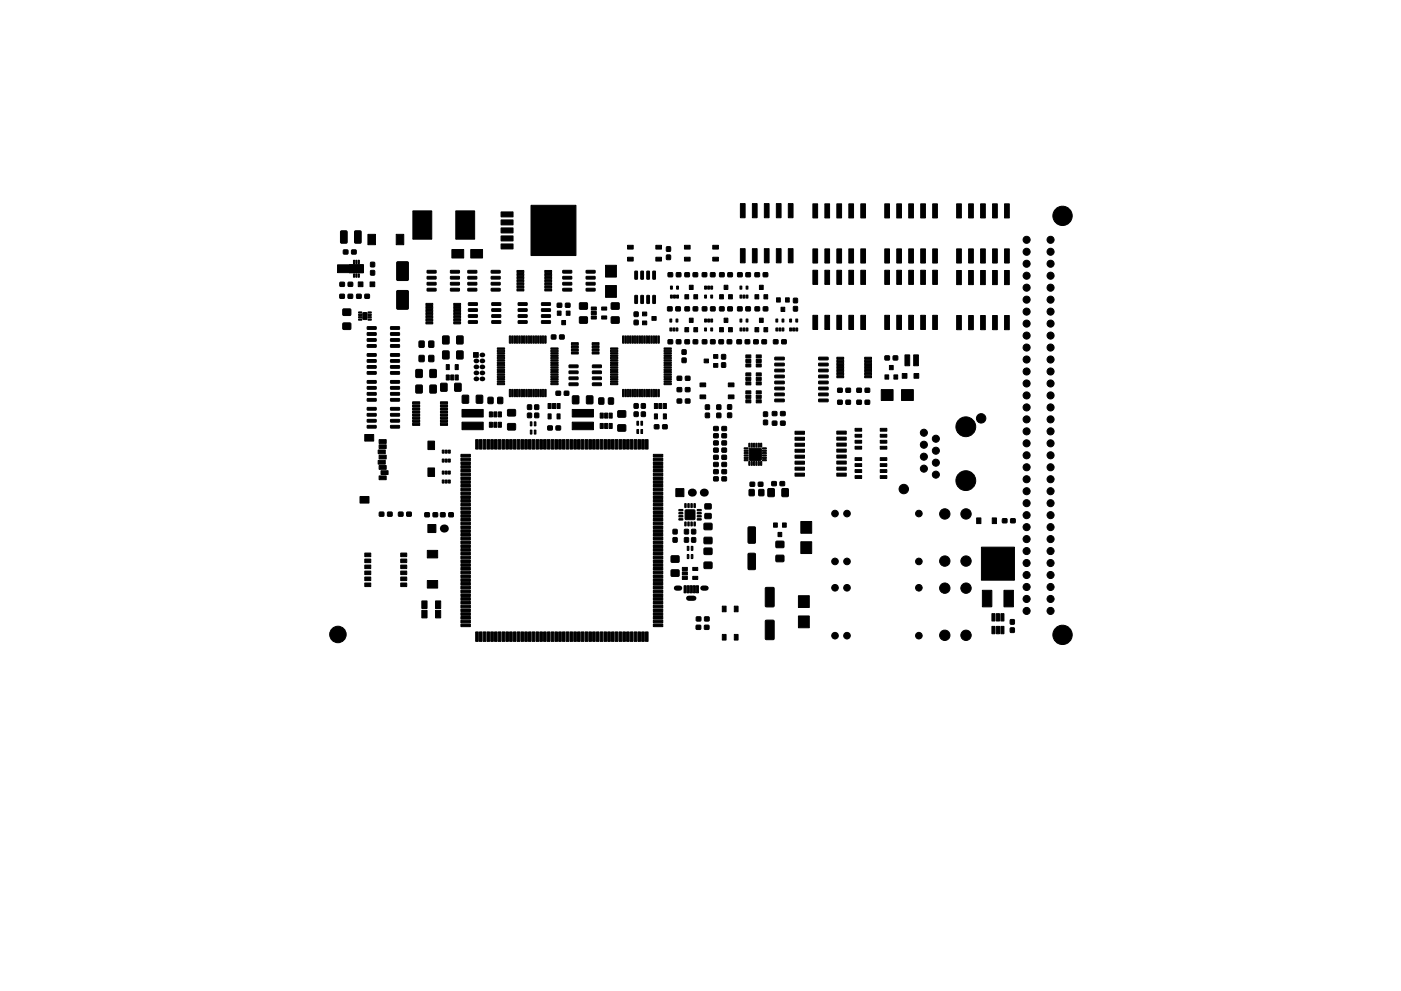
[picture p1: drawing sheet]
<svg xmlns="http://www.w3.org/2000/svg" width="297mm" height="210mm" viewBox="0 0 297 210" stroke-linecap="round" stroke-linejoin="round" font-family="sans-serif">
<g fill="#000" stroke="#000" stroke-width=".21">
<path d="M72.1 59.9h.9v.8h-.9zM72.3 49h1.1l.2 .1v2.3l-.1 .2h-1.1l-.2-.1zM72.8 53.1l.9-.1 .1 .8-1 .1zM73.8 59.9h.9l.1 .8h-.9zM74.9 55.2h.3v.7h-.3zM74.9 58.1h.3v.7h-.3zM74.6 53.1l.9-.1v.8l-.9 .1zM75.4 55.2h.3v.7h-.3zM75.4 58.1h.3v.7h-.3zM75.9 55.2h.3v.7h-.3zM75.9 58.1h.3v.7h-.3zM75.2 49h1.2l.2 .1v2.3l-.2 .2h-1l-.2-.1z"/>
<path d="M71.6 56.2h5.4v1.6h-5.4zM74.1 56.2h3v1.7h-3zM78 49.7h1.6v2.2h-1.6zM78.6 55.7h.8v.9h-.8zM78.6 57.4h.8v.9h-.8zM84 49.7h1.6v2.2h-1.6zM84.2 55.6l2.1-.1 .3 .2v3.6l-.1 .2h-2.2l-.2-.1zM87.5 44.7h4v6h-4zM90.6 59.9h1.8l.1 .5-.2 .1h-1.6zM90.6 58.7l1.8-.1 .1 .5-.2 .1h-1.6zM90.6 57.4h1.8l.1 .4-.2 .2-1.6-.1zM95.8 52.9h2.5v1.8h-2.5z"/>
<path d="M95.5 57.4h1.8l.1 .4-.1 .2-1.7-.1zM95.5 58.7l1.8-.1 .1 .5-.1 .1h-1.7zM95.5 59.9h1.8l.1 .5-.1 .1h-1.7zM99.8 52.9h2.5v1.8h-2.5zM96.6 44.7h4v6h-4zM99.2 59.9h1.8l.1 .5-.1 .1h-1.7zM99.2 58.7l1.8-.1 .1 .5-.1 .1h-1.7zM99.2 57.4h1.8l.1 .4-.1 .2-1.7-.1zM104.2 57.4h1.7l.2 .4-.2 .2-1.7-.1zM104.2 58.7l1.7-.1 .2 .5-.2 .1h-1.7zM104.2 59.9h1.7l.2 .5-.2 .1h-1.7zM106.2 51.8h2.6v1h-2.6z"/>
<path d="M106.2 50.1h2.6v1h-2.6zM106.2 48.4h2.6v1h-2.6zM106.2 46.7h2.6v1h-2.6zM106.2 45h2.6v1h-2.6zM109.6 59.3h1.5v.5h-1.5zM109.6 58.7h1.5v.4h-1.5zM109.6 58h1.5v.5h-1.5zM109.6 57.4h1.5v.4h-1.5zM112.6 43.6h9.5v10.6h-9.5zM115.5 57.4h1.5v.4h-1.5zM115.5 58h1.5v.5h-1.5zM115.5 58.7h1.5v.4h-1.5z"/>
<path d="M115.5 59.3h1.5v.5h-1.5zM119.3 59.9h1.8l.1 .5-.1 .1h-1.7zM119.3 58.7l1.8-.1 .1 .5-.1 .1h-1.7zM119.3 57.4h1.8l.1 .4-.1 .2-1.7-.1zM124.3 57.4h1.8l.1 .4-.1 .2-1.7-.1zM124.3 58.7l1.8-.1 .1 .5-.1 .1h-1.7zM124.3 59.9h1.8l.1 .5-.1 .1h-1.7zM128.4 56.3h2.3v2.5h-2.3zM133.1 54.6h1.2v.8h-1.2zM133.1 52h1.2v.8h-1.2zM134.6 57.5l.6 .1-.1 1.6-.5-.1zM135.9 57.5l.5 .1-.1 1.6-.4-.1z"/>
<path d="M137.2 57.5l.5 .1-.1 1.6-.5-.1zM138.4 57.5l.6 .1-.1 1.6-.5-.1zM139.1 52h1.2v.8h-1.2zM139.1 54.6h1.2v.8h-1.2zM141.3 52.4h.9l-.1 .9h-.8zM141.3 54.1l.9 .1-.1 .9-.8-.1zM141.7 57.9h.9v.8h-.9zM143.4 57.9h.9v.8h-.9zM145.1 54.6h1.2v.8h-1.2zM145.1 52h1.2v.8h-1.2zM145.2 57.9h.9l.1 .8h-1zM147 57.9h.9v.8h-.9z"/>
<path d="M148.9 57.9h.9v.8h-.9zM151.1 52h1.2v.8h-1.2zM151.1 54.6h1.2v.8h-1.2zM150.7 57.9h.9v.8h-.9zM152.6 57.9h.9v.8h-.9zM154.3 57.9h.9l.1 .8h-.9zM156.4 57.9h.9v.8h-.9zM157 52.8h1v3h-1zM157 43.2h1v3h-1zM158.2 57.9h.9v.8h-.9zM159.5 52.8h1v3h-1zM159.5 43.2h1v3h-1z"/>
<path d="M160.1 57.9h.9v.8h-.9zM161.8 57.9h.9l.1 .8h-.9zM162.1 52.8h1v3h-1zM162.1 43.2h1v3h-1zM164.6 52.8h1v3h-1zM164.6 43.2h1v3h-1zM167.1 52.8h1v3h-1zM167.1 43.2h1v3h-1zM172.3 57.3h1v3h-1zM172.3 52.8h1v3h-1zM172.3 43.2h1v3h-1zM174.9 57.3h1v3h-1z"/>
<path d="M174.9 52.8h1v3h-1zM174.9 43.2h1v3h-1zM177.4 57.3h1v3h-1zM177.4 52.8h1v3h-1zM177.4 43.2h1v3h-1zM180 57.3h1v3h-1zM180 52.8h1v3h-1zM180 43.2h1v3h-1zM182.5 57.3h1v3h-1zM182.5 52.8h1v3h-1zM182.5 43.2h1v3h-1zM187.6 57.3h1v3h-1z"/>
<path d="M187.6 52.8h1v3h-1zM187.6 43.2h1v3h-1zM190.1 57.3h1v3h-1zM190.1 52.8h1v3h-1zM190.1 43.2h1v3h-1zM192.7 57.3h1v3h-1zM192.7 52.8h1v3h-1zM192.7 43.2h1v3h-1zM195.2 57.3h1v3h-1zM195.2 52.8h1v3h-1zM195.2 43.2h1v3h-1zM197.7 57.3h1v3h-1z"/>
<path d="M197.7 52.8h1v3h-1zM197.7 43.2h1v3h-1zM202.8 57.4h1v3h-1zM202.8 52.8h1v3h-1zM202.8 43.2h1v3h-1zM205.4 57.4h1v3h-1zM205.4 52.8h1v3h-1zM205.4 43.2h1v3h-1zM207.9 57.4h1v3h-1zM207.9 52.8h1v3h-1zM207.9 43.2h1v3h-1zM210.4 57.4h1v3h-1z"/>
<path d="M210.4 52.8h1v3h-1zM210.4 43.2h1v3h-1zM213 57.4h1v3h-1zM213 52.8h1v3h-1zM213 43.2h1v3h-1zM72.1 62.5l.9-.1v.8l-.9 .1zM72.7 65.6h1.6l.1 1.3h-1.7zM72.7 68.6h1.6l.1 1.2-1.7 .1zM73.8 62.5l.9-.1 .1 .8-1 .1zM76 59.8h1v1h-1zM75.6 62.5l.9-.1 .1 .8-1 .1zM76 67.7h.7v.2h-.6z"/>
<path d="M76 67.2h.7v.2h-.6zM76 66.7h.7v.2h-.6zM76 66.2h.7v.2h-.6zM77 66.4l.6-.1 .2 .1-.1 1.4-.8-.1zM77.4 62.5l.9-.1v.8l-.9 .1zM78.5 59.8h1v1h-1zM78 66.2h.7v.2h-.6zM78 66.7h.7v.2h-.6zM78 67.2h.7v.2h-.6zM78 67.7h.7v.2h-.6zM77.9 78.9l1.8-.1 .1 .5-.2 .1h-1.6zM77.9 77.6l1.8-.1 .1 .5-.2 .1h-1.6z"/>
<path d="M77.9 76.3h1.8l.1 .5-.2 .1h-1.6zM77.9 75h1.8l.1 .5-.2 .1h-1.6zM77.9 73.1h1.8l.1 .5-.2 .1h-1.6zM77.9 71.9l1.8-.1 .1 .5-.2 .1h-1.6zM77.9 70.6h1.8l.1 .4-.2 .2h-1.6zM77.9 69.3h1.8l.1 .5-.2 .1h-1.6zM82.8 75h1.8l.1 .5-.1 .1h-1.7zM82.8 76.3h1.8l.1 .5-.1 .1h-1.7zM82.8 77.6l1.8-.1 .1 .5-.1 .1h-1.7zM82.8 78.9l1.8-.1 .1 .5-.1 .1h-1.7zM82.8 69.3h1.8l.1 .5-.1 .1h-1.7zM82.8 70.6h1.8l.1 .4-.1 .2h-1.7z"/>
<path d="M82.8 71.9l1.8-.1 .1 .5-.1 .1h-1.7zM82.8 73.1h1.8l.1 .5-.1 .1h-1.7zM84.2 61.7l2.1-.1 .3 .2v3.6l-.1 .2h-2.2l-.2-.1zM88.2 78.4l1.3 .1v1.6l-1.3-.1zM88.9 75.4l1 .1v1.2h-1zM88.9 72.4h1v1.3l-1-.1zM90.3 68.3h1.5v.4h-1.5zM90.3 67.6h1.5v.5h-1.5zM90.3 67h1.5v.4h-1.5zM90.3 66.3h1.5v.5h-1.5zM90.3 65.7h1.5v.4h-1.5zM90.3 65h1.5v.5h-1.5z"/>
<path d="M90.3 64.4h1.5v.4h-1.5zM90.9 75.4l1.1 .1-.1 1.2h-1zM90.9 72.4h1.1l-.1 1.3-1-.1zM91.2 78.4l1.3 .1-.1 1.6-1.2-.1zM90.6 61.2h1.8l.1 .4-.2 .2h-1.6zM93.9 71.3h1.3l-.1 1.6h-1.2zM93.9 74.5h1.3l-.1 1.6h-1.2zM94.6 77.4h.7v1h-.7zM96.2 64.4h1.5v.4h-1.5zM96.2 65h1.5v.5h-1.5zM96.2 65.7h1.5v.4h-1.5zM96.2 66.3h1.5v.5h-1.5z"/>
<path d="M96.2 67h1.5v.4h-1.5zM96.2 67.6h1.5v.5h-1.5zM96.2 68.3h1.5v.4h-1.5zM96.5 77.4h.7v1h-.7zM95.5 61.2h1.8l.1 .4-.1 .2h-1.7zM96.9 71.3h1.3l-.1 1.6h-1.3zM96.9 74.5h1.3l-.1 1.6h-1.3zM100.4 74.8h1v1h-1zM99.2 61.2h1.8l.1 .4-.1 .2h-1.7zM99.3 68.1l1.8-.1 .1 .5-.1 .1h-1.7zM99.3 66.8h1.8l.1 .4-.1 .1h-1.7zM99.3 65.5h1.8l.1 .5-.1 .1h-1.7z"/>
<path d="M99.3 64.3l1.8-.1 .1 .5-.1 .1h-1.7zM104.2 61.2h1.7l.2 .4-.2 .2h-1.7zM104.3 64.3l1.8-.1 .1 .5-.1 .1h-1.7zM104.3 65.5h1.8l.1 .5-.1 .1h-1.7zM104.3 66.8h1.8l.1 .4-.1 .1h-1.7zM104.3 68.1l1.8-.1 .1 .5-.1 .1h-1.7zM105.5 79.8h1.4l.1 .3h-1.5zM105.5 79.3h1.4l.1 .3h-1.5zM105.5 78.8h1.4l.1 .3h-1.5zM105.5 78.3h1.4l.1 .3h-1.5zM105.5 77.8h1.4l.1 .3h-1.5zM105.5 77.3h1.4l.1 .3h-1.5z"/>
<path d="M105.5 76.8h1.4l.1 .3h-1.5zM105.5 76.3h1.4l.1 .3h-1.5zM105.5 75.8h1.4l.1 .3h-1.5zM105.5 75.3h1.4l.1 .3h-1.5zM105.5 74.8h1.4l.1 .3h-1.5zM105.5 74.3h1.4l.1 .3h-1.5zM105.5 73.8h1.4l.1 .3h-1.5zM108 71.3h.3l-.1 1.5h-.2zM108.5 71.3h.3l-.1 1.5h-.2zM109 71.3h.3l-.1 1.5h-.2zM109.6 61.3h1.5v.4h-1.5zM109.6 60.6h1.5v.5h-1.5z"/>
<path d="M109.6 60h1.5v.4h-1.5zM109.5 71.3h.3l-.1 1.5h-.2zM110 71.3h.3l-.1 1.5h-.2zM110.5 71.3h.3l-.1 1.5h-.2zM111 71.3h.3l-.1 1.5h-.2zM109.9 68.1l1.8-.1 .1 .5-.2 .1h-1.6zM109.9 66.8h1.8l.1 .4-.2 .1h-1.6zM109.9 65.5h1.8l.1 .5-.2 .1h-1.6zM109.9 64.3l1.8-.1 .1 .5-.2 .1h-1.6zM111.5 71.3h.3l-.1 1.5h-.2zM112 71.3h.3l-.1 1.5h-.2zM112.5 71.3h.3l-.1 1.5h-.2z"/>
<path d="M113 71.3h.3l-.1 1.5h-.2zM113.5 71.3h.3l-.1 1.5h-.2zM114 71.3h.3l-.1 1.5h-.2zM114.5 71.3h.3l-.1 1.5h-.2zM115 71.3h.3l-.1 1.5h-.2zM115.5 60h1.5v.4h-1.5zM115.5 60.6h1.5v.5h-1.5zM115.5 61.3h1.5v.4h-1.5zM115.5 71.3h.3l-.1 1.5h-.2zM114.8 64.3l1.8-.1 .1 .5-.1 .1h-1.7zM114.8 65.5h1.8l.1 .5-.1 .1h-1.7zM114.8 66.8h1.8l.1 .4-.1 .1h-1.7z"/>
<path d="M114.8 68.1l1.8-.1 .1 .5-.1 .1h-1.7zM116.9 71.1h.9v.8h-.9zM118.2 66h.8v.9h-.8zM116.8 73.8h1.5v.3h-1.5zM116.8 74.3h1.5v.3h-1.5zM116.8 74.8h1.5v.3h-1.5zM116.8 75.3h1.5v.3h-1.5zM116.8 75.8h1.5v.3h-1.5zM116.8 76.3h1.5v.3h-1.5zM116.8 76.8h1.5v.3h-1.5zM116.8 77.3h1.5v.3h-1.5zM116.8 77.8h1.5v.3h-1.5z"/>
<path d="M116.8 78.3h1.5v.3h-1.5zM116.8 78.8h1.5v.3h-1.5zM116.8 79.3h1.5v.3h-1.5zM116.8 79.8h1.5v.3h-1.5zM118.2 64.4l.9-.1v.9h-.9zM119.1 68h.8v.9h-.8zM118.7 71.1h.9v.8h-.9zM120.1 66h.8v.9h-.8zM119.9 64.4l.9-.1v.9h-.9zM119.3 61.2h1.8l.1 .4-.1 .2h-1.7zM120.7 80h1.8l.1 .4-.2 .2h-1.7zM120.7 78.7h1.8l.1 .5-.2 .1h-1.7z"/>
<path d="M120.7 77.5l1.8-.1 .1 .5-.2 .1h-1.7zM121.2 74.7h1.4v.4h-1.4zM121.2 74h1.4v.5h-1.4zM121.2 73.4h1.4v.4h-1.4zM121.2 72.7h1.4v.5h-1.4zM122.9 67.3l1.6-.1v1.3l-1.6 .1zM122.9 64.3h1.6v1.2l-1.6 .1zM125.4 67h1v.7h-1zM125.4 66.1h1v.6h-1zM125.4 65.1h1v.7h-1zM124.3 61.2h1.8l.1 .4-.1 .2h-1.7zM125.6 72.7h1.4v.5h-1.4z"/>
<path d="M125.6 73.4h1.4v.4h-1.4zM125.6 74h1.4v.5h-1.4zM125.6 74.7h1.4v.4h-1.4zM125.6 77.5l1.8-.1 .1 .5-.1 .1h-1.7zM125.6 78.7h1.8l.1 .5-.1 .1h-1.7zM125.6 80h1.8l.1 .4-.1 .2h-1.7zM127.6 65.1h1v.7h-1zM127.6 67h1v.7h-1zM128.4 60.6h2.3v2.5h-2.3zM129.5 79.8h1.4l.1 .3h-1.5zM129.5 79.3h1.4l.1 .3h-1.5zM129.5 78.8h1.4l.1 .3h-1.5z"/>
<path d="M129.5 78.3h1.4l.1 .3h-1.5zM129.5 77.8h1.4l.1 .3h-1.5zM129.5 77.3h1.4l.1 .3h-1.5zM129.5 76.8h1.4l.1 .3h-1.5zM129.5 76.3h1.4l.1 .3h-1.5zM129.5 75.8h1.4l.1 .3h-1.5zM129.5 75.3h1.4l.1 .3h-1.5zM129.5 74.8h1.4l.1 .3h-1.5zM129.5 74.3h1.4l.1 .3h-1.5zM129.5 73.8h1.4l.1 .3h-1.5zM129.6 64.3h1.6v1.2l-1.6 .1zM129.6 67.3l1.6-.1v1.3l-1.6 .1z"/>
<path d="M132 71.3h.3l-.1 1.5h-.2zM132.5 71.3h.3l-.1 1.5h-.2zM133 71.3h.3l-.1 1.5h-.2zM133.5 71.3h.3l-.1 1.5h-.2zM134 71.3h.3l-.1 1.5h-.2zM134.5 71.3h.3l-.1 1.5h-.2zM134.6 62.7l.6 .1-.1 1.6-.5-.1zM134.5 68h.8v.9h-.8zM134.5 66.2h.8v.9h-.8zM135 71.3h.3l-.1 1.5h-.2zM135.5 71.3h.3l-.1 1.5h-.2zM136.2 68.1h.9v.8h-.9z"/>
<path d="M136.2 66.2h.9v.8h-.9zM136 71.3h.3l-.1 1.5h-.2zM135.9 62.7l.5 .1-.1 1.6-.4-.1zM136.5 71.3h.3l-.1 1.5h-.2zM137 71.3h.3l-.1 1.5h-.2zM137.2 62.7l.5 .1-.1 1.6-.5-.1zM137.5 71.3h.3l-.1 1.5h-.2zM138.2 67.2h.9v.8h-.9zM138 71.3h.3l-.1 1.5h-.2zM138.5 71.3h.3l-.1 1.5h-.2zM138.4 62.7l.6 .1-.1 1.6-.5-.1zM139 71.3h.3l-.1 1.5h-.2z"/>
<path d="M139.5 71.3h.3l-.1 1.5h-.2zM140.8 73.8h1.5v.3h-1.4zM140.8 74.3h1.5v.3h-1.4zM140.8 74.8h1.5v.3h-1.4zM140.8 75.3h1.5v.3h-1.4zM140.8 75.8h1.5v.3h-1.4zM140.8 76.3h1.5v.3h-1.4zM140.8 76.8h1.5v.3h-1.4zM140.8 77.3h1.5v.3h-1.4zM140.8 77.8h1.5v.3h-1.4zM140.8 78.3h1.5v.3h-1.4zM140.8 78.8h1.5v.3h-1.4z"/>
<path d="M140.8 79.3h1.5v.3h-1.4zM140.8 79.8h1.5v.3h-1.4zM141.6 65.1h.9v.8h-.9zM142 67.7h.4v.6h-.4zM142 69.6h.4v.6h-.4zM141.7 72.1h.9v.8h-.9zM142.2 60.7h.4v.6h-.4zM142.2 62.6h.4v.6h-.4zM142.7 69.6h.4v.6h-.4zM142.8 62.6h.4v.6h-.4zM143.3 67.7h.4v.6h-.4zM143.3 69.6h.4v.6h-.4z"/>
<path d="M143.5 60.7h.4v.6h-.4zM143.5 62.6h.4v.6h-.4zM143.3 65.1h.9v.8h-.9zM143.4 72.1h.9v.8h-.9zM143.6 79.9l.9-.1v.8l-.9 .1zM144.6 76h.9l-.1 .9h-.8zM144.6 74.2l.9 .1-.1 .9-.8-.1zM145.2 72.1h.9l.1 .8h-.9zM145.2 65.1h.9l.1 .8h-.9zM145.2 69.5h.8v.9h-.8zM145.2 62.5h.8v.9h-.8zM145.3 79.9l.9-.1 .1 .8-.9 .1z"/>
<path d="M146.2 67.5h.8v.9h-.8zM146.2 60.5h.8v.9h-.8zM147 72.1h.9v.8h-.9zM147 65.1h.9v.8h-.9zM147.1 69.5h.8v.9h-.8zM147.1 62.5h.8v.9h-.8zM149.4 69.6h.4v.6h-.4zM149.4 67.7h.4v.6h-.4zM149.4 62.6h.4v.6h-.4zM149.4 60.7h.4v.6h-.4zM148.9 72.1h.9l.1 .8h-1zM148.9 65.1h.9l.1 .8h-1z"/>
<path d="M150 67.7h.4v.6h-.4zM150 60.7h.4v.6h-.4zM149.3 76.2h.9v.8h-.9zM150.7 69.6h.4v.6h-.4zM150.7 67.7h.4v.6h-.4zM150.7 62.6h.4v.6h-.4zM150.7 60.7h.4v.6h-.4zM150.7 72.1h.9v.8h-.9zM150.7 65.1h.9v.8h-.9zM151.3 75.2h.9v.8h-.9zM151.3 77.1h.9v.8h-.9zM152.5 72.1h.8l.1 .8h-.9z"/>
<path d="M152.6 65.1h.9v.8h-.9zM152.6 62.5h.8v.9h-.8zM152.6 69.5h.8v.9h-.8zM153 77h.8v.9h-.8zM153 75.2l.8 .1v.9l-.8-.1zM153.5 60.5h.8v.9h-.8zM153.5 67.5h.8v.9h-.8zM154.2 72.1h.9v.8h-.9zM154.3 65.1h.9l.1 .8h-1zM154.5 62.5h.8v.9h-.8zM154.5 69.5h.8v.9h-.8zM156.3 72.1h.9v.8h-.9z"/>
<path d="M156.4 65.1h.9v.8h-.9zM156.9 67.7h.4v.6h-.4zM156.9 69.6h.4v.6h-.4zM156.9 60.7h.4v.6h-.4zM156.9 62.6h.4v.6h-.4zM157.5 69.6h.4v.6h-.4zM157.5 62.6h.4v.6h-.4zM158.2 67.7h.4v.6h-.4zM158.2 69.6h.4v.6h-.4zM158.2 60.7h.4v.6h-.4zM158.2 62.6h.4v.6h-.4zM158 72.1h.9v.8h-.9z"/>
<path d="M158.2 65.1h.8l.1 .8h-.9zM158.1 79.1h1.1v.7h-1.1zM158.1 76.3h1.1v.6h-1.1zM158.1 77.2h1.1v.7h-1.1zM158.1 75.3h1.1v.7h-1.1zM159.8 72.1h.9v.8h-.9zM160.1 65.1h.9v.8h-.9zM160.1 69.5h.8v.9h-.8zM160.1 62.5h.8v.9h-.8zM160.3 79.1h1.1v.7h-1.1zM160.3 75.3h1.1v.7h-1.1zM160.3 76.3h1.1v.6h-1.1z"/>
<path d="M160.3 77.2h1.1v.7h-1.1zM161 67.5h.8v.9h-.8zM161 60.5h.8v.9h-.8zM161.6 72.1h.9v.8h-.9zM161.9 65.1h.8l.1 .8h-.9zM162 69.5h.8v.9h-.8zM162 62.5h.8v.9h-.8zM164.6 63.2h.8v.9h-.8zM164 72.1h.9v.8h-.9zM164.5 67.7h.4v.6h-.4zM164.5 69.6h.4v.6h-.4zM165.2 69.6h.4v.6h-.4z"/>
<path d="M165.6 65.2h.8v.9h-.8zM164.3 79.6h1.9l.1 .5-.1 .1h-1.8zM164.3 78.4l1.9-.1 .1 .5-.1 .1h-1.8zM164.3 77.1l1.9-.1 .1 .5-.1 .1h-1.8zM164.3 75.8h1.9l.1 .4-.1 .2h-1.8zM165.8 67.7h.4v.6h-.4zM165.8 69.6h.4v.6h-.4zM165.8 72.1h.9v.8h-.9zM166.5 63.2h.8v.9h-.8zM167.4 67.7h.4v.6h-.4zM167.4 69.6h.4v.6h-.4zM168.1 69.6h.4v.6h-.4z"/>
<path d="M168.3 65.1h.8l-.1 .9h-.8zM168.3 63.3h.8l-.1 .9h-.8zM168.7 67.7h.4v.6h-.4zM168.7 69.6h.4v.6h-.4zM172.3 66.9h1v3h-1zM173.6 75.8h1.9l.1 .4-.1 .2h-1.8zM173.6 77.1l1.9-.1 .1 .5-.1 .1h-1.8zM173.6 78.4l1.9-.1 .1 .5-.1 .1h-1.8zM173.6 79.6h1.9l.1 .5-.1 .1h-1.8zM174.9 66.9h1v3h-1zM177.4 79h1.5v.5h-1.5zM177.4 78.4h1.5v.4h-1.5z"/>
<path d="M177.4 77.7h1.5v.5h-1.5zM177.4 77.1h1.5v.4h-1.5zM177.4 76.4h1.5v.5h-1.5zM177.4 75.8h1.5v.4h-1.5zM177.4 66.9h1v3h-1zM180 66.9h1v3h-1zM183.3 75.8h1.5v.4h-1.5zM183.3 76.4h1.5v.5h-1.5zM183.3 77.1h1.5v.4h-1.5zM183.3 77.7h1.5v.5h-1.5zM183.3 78.4h1.5v.4h-1.5zM183.3 79h1.5v.5h-1.5z"/>
<path d="M182.5 66.9h1v3h-1zM187.6 75.5h.9l.1 .8-.9 .1zM187.6 66.9h1v3h-1zM188.6 77.5h.8v.9h-.8zM189.4 75.5h.9v.8l-.9 .1zM190.1 66.9h1v3h-1zM191.3 79.3h1v1h-1zM191.9 75.3h1v2.3h-1zM192.7 66.9h1v3h-1zM193.7 75.3h1v2.3h-1zM193.8 79.3h1v1h-1zM195.2 66.9h1v3h-1z"/>
<path d="M197.7 66.9h1v3h-1zM202.8 66.9h1v3h-1zM205.4 66.9h1v3h-1zM207.9 66.9h1v3h-1zM210.4 66.9h1v3h-1zM213 66.9h1v3h-1zM77.3 92.2h1.9v1.4h-1.9zM77.9 90.3l1.8-.1 .1 .5-.2 .1h-1.6zM77.9 89h1.8l.1 .5-.2 .1h-1.6zM77.9 87.7h1.8l.1 .5-.2 .1h-1.6zM77.9 86.5l1.8-.1 .1 .5-.2 .1h-1.6zM77.9 84.6l1.8-.1 .1 .5-.2 .1h-1.6z"/>
<path d="M77.9 83.3h1.8l.1 .4-.2 .2h-1.6zM77.9 82h1.8l.1 .5-.2 .1h-1.6zM77.9 80.8l1.8-.1 .1 .5-.2 .1h-1.6zM80.2 97.7h1.5v.8h-1.5zM80.2 95.5h1.5v.8h-1.5zM80.4 98.8h1.5v.8h-1.5zM80.4 96.6h1.5v.8h-1.5zM80.4 94.4h1.5v.8h-1.5zM80.4 93.3h1.5v.8h-1.5zM80.8 99.9h1.5v.8h-1.5zM82.8 86.5l1.8-.1 .1 .5-.1 .1h-1.7zM82.8 87.7h1.8l.1 .5-.1 .1h-1.7z"/>
<path d="M82.8 89h1.8l.1 .5-.1 .1h-1.7zM82.8 90.3l1.8-.1 .1 .5-.1 .1h-1.7zM82.8 80.8l1.8-.1 .1 .5-.1 .1h-1.7zM82.8 82h1.8l.1 .5-.1 .1h-1.7zM82.8 83.3h1.8l.1 .4-.1 .2h-1.7zM82.8 84.6l1.8-.1 .1 .5-.1 .1h-1.7zM87.5 89.8h1.5v.5h-1.5zM87.5 89.2h1.5v.4h-1.5zM87.5 88.5h1.5v.5h-1.5zM87.5 87.9h1.5v.4h-1.5zM87.5 87.2h1.5v.5h-1.5zM87.5 86.6h1.5v.4h-1.5z"/>
<path d="M87.5 85.9h1.5v.5h-1.5zM87.5 85.3h1.5v.4h-1.5zM88.2 81.7l1.3 .1v1.6l-1.3-.1zM90.7 99.3h1.4v1.8h-1.4zM90.7 93.6h1.4v1.8h-1.4zM91.2 81.7l1.3 .1-.1 1.6-1.2-.1zM93.4 85.3h1.5v.4h-1.5zM93.4 85.9h1.5v.5h-1.5zM93.4 86.6h1.5v.4h-1.5zM93.4 87.2h1.5v.5h-1.5zM93.4 87.9h1.5v.4h-1.5zM93.4 88.5h1.5v.5h-1.5z"/>
<path d="M93.4 89.2h1.5v.4h-1.5zM93.4 89.8h1.5v.5h-1.5zM93.8 97.4h.4v.6h-.4zM93.8 95.5h.4v.6h-.4zM94.4 95.5h.4v.6h-.4zM94.4 97.4h.4v.6h-.4zM93.5 81.4h1.3l-.1 1.6-1.2-.1zM95.1 97.4h.4v.6h-.4zM95.1 95.5h.4v.6h-.4zM94.6 79.6h.7v1h-.7zM95.6 79.6h.6v1h-.6zM96.5 79.6h.7v1h-.7z"/>
<path d="M96.4 81.4h1.3v1.6l-1.3-.1zM98 89.6h4.5v1.6h-4.5zM98 86.9h4.5v1.6h-4.5zM98 83.9h1.3v1.6h-1.3zM97.7 98.8h2v.6h-2zM97.7 98h2v.6h-2zM97.7 97.2h2v.6h-2zM97.7 96.4h2v.6h-2zM100.9 93.3h.5v2h-.5zM101 83.9h1.3v1.6h-1.3zM101.7 93.3h.5v2h-.5zM102.5 93.3h.5v2h-.5z"/>
<path d="M103.3 93.3h.5v2h-.5zM103.5 84.3h1v1.3h-1zM103.8 87.4h.6v1.1h-.6zM103.8 89.6h.6v1.1h-.6zM104.1 93.3h.5v2h-.5zM104.7 87.4h.7v1.1h-.7zM104.7 89.6h.7v1.1h-.7zM104.9 93.3h.5v2h-.5zM105.7 93.3h.5v2h-.5zM105.7 87.4h.6v1.1h-.6zM105.7 89.6h.6v1.1h-.6zM105.6 84.3h1l-.1 1.3h-1z"/>
<path d="M105.5 81.3h1.4l.1 .3h-1.5zM105.5 80.8h1.4l.1 .3h-1.5zM105.5 80.3h1.4l.1 .3h-1.5zM106.5 93.3h.5v2h-.5zM107.3 93.3h.5v2h-.5zM108 82.6l.3 .1-.1 1.5-.2-.1zM108.1 93.3h.5v2h-.5zM108.5 82.6l.3 .1-.1 1.5-.2-.1zM107.7 86.9h1.5l.1 1.3h-1.6zM107.7 89.9h1.5l.1 1.3h-1.6zM109 82.6l.3 .1-.1 1.5-.2-.1zM108.9 93.3h.5v2h-.5z"/>
<path d="M109.5 82.6l.3 .1-.1 1.5-.2-.1zM109.7 93.3h.5v2h-.5zM110 82.6l.3 .1-.1 1.5-.2-.1zM110.5 82.6l.3 .1-.1 1.5-.2-.1zM110.5 93.3h.5v2h-.5zM111 82.6l.3 .1-.1 1.5-.2-.1zM111.5 82.6l.3 .1-.1 1.5-.2-.1zM111.3 93.3h.5v2h-.5zM112 82.6l.3 .1-.1 1.5-.2-.1zM111.9 87.7h.8v.9h-.9zM111.9 85.9h.8v1l-.9-.1zM112.1 93.3h.5v2h-.5z"/>
<path d="M112.5 82.6l.3 .1-.1 1.5-.2-.1zM112.4 89.5h.4v.8h-.4zM112.4 91.2h.4v.9h-.4zM113 82.6l.3 .1-.1 1.5-.2-.1zM112.9 93.3h.5v2h-.5zM113.3 91.2h.3v.9h-.3zM113.3 89.5h.3v.8h-.3zM113.5 82.6l.3 .1-.1 1.5-.2-.1zM113.4 87.7h.8v.9h-.8zM113.4 85.9h.8v1l-.8-.1zM113.7 93.3h.5v2h-.5zM114 82.6l.3 .1-.1 1.5-.2-.1z"/>
<path d="M114.5 82.6l.3 .1-.1 1.5-.2-.1zM114.5 93.3h.5v2h-.5zM115 82.6l.3 .1-.1 1.5-.2-.1zM115.5 82.6l.3 .1-.1 1.5-.2-.1zM115.3 93.3h.5v2h-.5zM116.2 87.8h.6v1.1h-.6zM116.2 85.6h.6v1.1h-.6zM116.1 93.3h.5v2h-.5zM116.2 90.4h.9v.8h-.9zM117.1 85.6h.7v1.1h-.7zM116.9 93.3h.5v2h-.5zM118.1 87.8h.7v1.1h-.7z"/>
<path d="M118.1 85.6h.7v1.1h-.7zM117.7 93.3h.5v2h-.5zM116.8 80.3h1.5v.3h-1.5zM116.8 80.8h1.5v.3h-1.5zM116.8 81.3h1.5v.3h-1.5zM117.9 83h.9v.8l-.9 .1zM117.9 90.4h.9v.8h-.9zM118.5 93.3h.5v2h-.5zM119.3 93.3h.5v2h-.5zM119.7 83h.9v.8l-.9 .1zM120.1 93.3h.5v2h-.5zM121.3 89.6h4.5v1.6h-4.5z"/>
<path d="M121.3 86.9h4.5v1.6h-4.5zM120.9 93.3h.5v2h-.5zM121.7 93.3h.5v2h-.5zM120.7 81.3l1.8-.1 .1 .5-.2 .1h-1.7zM121.4 84h1.3v1.6h-1.3zM122.5 93.3h.5v2h-.5zM123.3 93.3h.5v2h-.5zM124.1 93.3h.5v2h-.5zM124.9 93.3h.5v2h-.5zM124.4 84h1.3l-.1 1.6h-1.2zM125.7 93.3h.5v2h-.5zM126.5 93.3h.5v2h-.5z"/>
<path d="M125.6 81.3l1.8-.1 .1 .5-.1 .1h-1.7zM127.3 93.3h.5v2h-.5zM127 84.5h1v1.2h-1zM127.2 87.6h.7v1.1h-.7zM127.2 89.8h.7v1.1h-.7zM128.1 93.3h.5v2h-.5zM128.2 87.6h.6v1.1h-.6zM128.2 89.8h.6v1.1h-.6zM128.9 93.3h.5v2h-.5zM129.1 87.6h.7v1.1h-.7zM129.1 89.8h.7v1.1h-.7zM129 84.5h1.1l-.1 1.2h-1z"/>
<path d="M129.7 93.3h.5v2h-.5zM129.5 81.3h1.4l.1 .3h-1.5zM129.5 80.8h1.4l.1 .3h-1.5zM129.5 80.3h1.4l.1 .3h-1.5zM130.5 93.3h.5v2h-.5zM131.3 93.3h.5v2h-.5zM132 82.6l.3 .1-.1 1.5-.2-.1zM131 87.2h1.6v1.2l-1.6 .1zM131 90.2l1.6-.1v1.3l-1.6 .1zM132.1 93.3h.5v2h-.5zM132.5 82.6l.3 .1-.1 1.5-.2-.1zM133 82.6l.3 .1-.1 1.5-.2-.1z"/>
<path d="M132.9 93.3h.5v2h-.5zM133.5 82.6l.3 .1-.1 1.5-.2-.1zM133.7 93.3h.5v2h-.5zM134 82.6l.3 .1-.1 1.5-.2-.1zM134.5 82.6l.3 .1-.1 1.5-.2-.1zM134.5 93.3h.5v2h-.5zM134.5 85.7h.8v.9h-.8zM134.5 87.4h.8v.9h-.8zM135 82.6l.3 .1-.1 1.5-.2-.1zM135 89.4h.4v.8h-.4zM135 91.1h.4v.9h-.4zM135.5 82.6l.3 .1-.1 1.5-.2-.1z"/>
<path d="M135.3 93.3h.5v2h-.5zM136 82.6l.3 .1-.1 1.5-.2-.1zM135.9 91.1h.3v.9h-.3zM135.9 89.4h.3v.8h-.3zM136.1 93.3h.5v2h-.5zM136 85.7h.8v.9h-.8zM136 87.4h.8v.9h-.8zM136.5 82.6l.3 .1-.1 1.5-.2-.1zM137 82.6l.3 .1-.1 1.5-.2-.1zM136.9 93.3h.5v2h-.5zM137.5 82.6l.3 .1-.1 1.5-.2-.1zM138 82.6l.3 .1-.1 1.5-.2-.1z"/>
<path d="M138.5 82.6l.3 .1-.1 1.5-.2-.1zM138.7 87.8h.7v1.1h-.7zM138.7 85.6h.7v1.1h-.7zM139 82.6l.3 .1-.1 1.5-.2-.1zM138.8 90.1h.9v.8l-.9 .1zM139.7 85.6h.6v1.1h-.6zM139.5 82.6l.3 .1-.1 1.5-.2-.1zM138.5 96.4h2v.6h-2zM138.5 97.2h2v.6h-2zM138.5 98h2v.6h-2zM138.5 98.8h2v.6h-2zM140.6 87.8h.7v1.1h-.7z"/>
<path d="M140.6 85.6h.7v1.1h-.7zM140.5 90.1h.9v.8l-.9 .1zM140.8 80.3h1.5v.3h-1.4zM140.8 80.8h1.5v.3h-1.4zM140.8 81.3h1.5v.3h-1.4zM143.6 84.7h.9v.8h-.9zM143.6 82.3h.9v.8h-.9zM145.3 84.7h.9l.1 .8h-.9zM145.3 82.3h.9l.1 .8h-.9zM148.4 83.8h1.2v.8h-1.2zM148.4 81.3h1.2v.8h-1.2zM149.6 87.7h.8v.9h-.8z"/>
<path d="M149.6 85.9h.8v1l-.8-.1zM151.3 92h.9l.1 .8-.9 .1zM151.3 90.5h.9l.1 .8h-.9zM151.3 98.1h.9l.1 .8-.9 .1zM151.3 95.1h.9l.1 .8h-.9zM151.3 93.6h.9l.1 .8h-.9zM151.3 99.7l.9-.1 .1 .9h-.9zM151.3 96.6h.9l.1 .8h-.9zM152 87.7h.8v.9h-.8zM152 85.9h.8v1l-.8-.1zM153.1 92h.9v.8l-.9 .1zM153.1 90.5h.9v.8h-.9z"/>
<path d="M153.1 98.1h.9v.8l-.9 .1zM153.1 95.1h.9v.8h-.9zM153.1 93.6h.9v.8h-.9zM153.1 99.7l.9-.1v.9h-.9zM153.1 96.6h.9v.8h-.9zM154.4 81.3h1.2v.8h-1.2zM154.4 83.8h1.2v.8h-1.2zM154.3 85.9h.8v.9h-.8zM154.3 87.6l.8 .1v.9l-.8-.1zM157.8 97.5h.8v.2l-.8 .1zM157.8 97h.8v.2l-.8 .1zM157.8 96.5h.8v.2l-.8 .1z"/>
<path d="M157.8 96h.8v.2l-.8 .1zM157.8 95.5h.8v.2l-.8 .1zM157.8 95h.8v.2l-.8 .1zM158.8 97.9l.2 .1v.7h-.2zM158.8 94.1h.2v.8l-.2-.1zM158.1 83.9h1.1v.6h-1.1zM158.1 84.8h1.1v.7h-1.1zM158.1 82.9h1.1v.7h-1.1zM158.1 80.1h1.1v.6h-1.1zM158.1 81h1.1v.7h-1.1zM159.3 97.9l.2 .1v.7h-.2zM159.3 94.1h.2v.8l-.2-.1z"/>
<path d="M159.8 97.9l.2 .1v.7h-.2zM159.8 94.1h.2v.8l-.2-.1zM160.3 97.9l.2 .1v.7h-.2zM160.3 94.1h.2v.8l-.2-.1zM160.8 97.9l.2 .1v.7h-.2zM160.8 94.1h.2v.8l-.2-.1zM158.9 95.2h2.5v2.4h-2.5zM160.3 82.9h1.1v.7h-1.1zM160.3 83.9h1.1v.6h-1.1zM160.3 84.8h1.1v.7h-1.1zM160.3 80.1h1.1v.6h-1.1zM160.3 81h1.1v.7h-1.1z"/>
<path d="M161.3 97.9l.2 .1v.7h-.2zM161.3 94.1h.2v.8l-.2-.1zM161.7 95h.7l.1 .2-.8 .1zM161.7 95.5h.7l.1 .2-.8 .1zM161.7 96h.7l.1 .2-.8 .1zM161.7 96.5h.7l.1 .2-.8 .1zM161.7 97h.7l.1 .2-.8 .1zM161.7 97.5h.7l.1 .2-.8 .1zM161.9 87.4h.8v.9h-.8zM161.9 89.2h.8v.9h-.8zM163.8 87.3h.9v.8l-.9 .1zM163.8 89.4h.9v.8h-.9z"/>
<path d="M164.3 84.7h1.9l.1 .4-.1 .2h-1.8zM164.3 83.4h1.9l.1 .5-.1 .1h-1.8zM164.3 82.2l1.9-.1 .1 .5-.1 .1h-1.8zM164.3 80.9h1.9l.1 .4-.1 .1h-1.8zM165.5 87.3h.9v.8l-.9 .1zM165.5 89.4h.9v.8h-.9zM168.6 91.5h2v.6h-2zM168.6 92.8h2v.6h-2zM168.6 94h2v.7h-2zM168.6 95.3h2v.6h-2zM168.6 96.6h2v.6h-2zM168.6 97.8h2v.7h-2z"/>
<path d="M168.6 99.1h2v.7h-2zM173.6 80.9h1.9l.1 .4-.1 .1h-1.8zM173.6 82.2l1.9-.1 .1 .5-.1 .1h-1.8zM173.6 83.4h1.9l.1 .5-.1 .1h-1.8zM173.6 84.7h1.9l.1 .4-.1 .2h-1.8zM177.4 99.1h2v.7h-2zM177.4 97.8h2v.7h-2zM177.4 96.5h2v.7h-2zM177.4 95.3h2v.6h-2zM177.4 94h2v.6h-2zM177.4 92.7h2v.7h-2zM177.4 91.5h2v.6h-2z"/>
<path d="M177.4 79.7h1.5v.4h-1.5zM177.6 82.4h.9l.1 .8h-1zM177.6 84.9h.9l.1 .8-1 .1zM179.4 82.4h.9v.8h-.9zM179.4 84.9h.9v.8l-.9 .1zM181.3 97.1h1.4v.6h-1.4zM181.3 98.4h1.4v.6h-1.4zM181.3 99.6h1.4v.6h-1.4zM181.3 90.9h1.4v.6h-1.4zM181.3 92.2h1.4v.6h-1.4zM181.3 93.4h1.4v.6h-1.4zM181.3 94.7h1.4v.6h-1.4z"/>
<path d="M181.7 82.4h.9v.8h-.9zM181.7 84.9h.9v.8l-.9 .1zM183.3 79.7h1.5v.4h-1.5zM183.4 82.4h.9l.1 .8h-.9zM183.4 84.9h.9l.1 .8-.9 .1zM186.6 97.1h1.4v.6h-1.4zM186.6 98.4h1.4v.6h-1.4zM186.6 99.6h1.4v.6h-1.4zM186.6 90.9h1.4v.6h-1.4zM186.6 92.2h1.4v.6h-1.4zM186.6 93.4h1.4v.6h-1.4zM186.6 94.7h1.4v.6h-1.4z"/>
<path d="M186.8 82.7h2.5v2.3h-2.5zM187.6 79.5h.8v.9h-.8zM189.5 79.5h.8v.9h-.8zM191.1 82.7h2.5v2.3h-2.5zM76.3 105.3h1.9v1.4h-1.9zM77.3 119.9h1.3v.7h-1.3zM77.3 118.6h1.3v.8h-1.3zM77.3 117.3h1.3v.8h-1.3zM80.4 101h1.5v.8h-1.5zM80.4 108.7h.9l.1 .8h-.9zM82.2 108.7h.9v.8h-.9zM85 117.3h1.2v.8h-1.2z"/>
<path d="M85 118.6h1.2v.8h-1.2zM85 119.9h1.2v.7h-1.2zM84.5 108.7h.9v.8h-.9zM86.3 108.7h.9v.8h-.9zM90.1 108.8h.9v.8h-.9zM90.7 111.3h1.7v1.7h-1.7zM91.8 108.8h.9l.1 .8h-.9zM90.6 116.8h2.2v1.6h-2.2zM93.8 99.9h.4v.7h-.4zM93.8 101.8h.4v.7h-.4zM93.4 108.8h.9l.1 .8h-1zM94.4 101.8h.4v.7h-.4z"/>
<path d="M94.4 99.9h.4v.7h-.4zM95.1 99.9h.4v.7h-.4zM95.1 101.8h.4v.7h-.4zM95.2 108.8h.9v.8h-.9zM97.7 118.8h2v.6h-2zM97.7 118h2v.6h-2zM97.7 117.2h2v.6h-2zM97.7 116.4h2v.6h-2zM97.7 115.6h2v.6h-2zM97.7 114.8h2v.6h-2zM97.7 114h2v.6h-2zM97.7 113.2h2v.6h-2z"/>
<path d="M97.7 112.4h2v.6h-2zM97.7 111.6h2v.6h-2zM97.7 110.8h2v.6h-2zM97.7 110h2v.6h-2zM97.7 109.2h2v.6h-2zM97.7 108.4h2v.6h-2zM97.7 107.6h2v.6h-2zM97.7 106.8h2v.6h-2zM97.7 106h2v.6h-2zM97.7 105.2h2v.6h-2zM97.7 104.4h2v.6h-2zM97.7 103.6h2v.6h-2z"/>
<path d="M97.7 102.8h2v.6h-2zM97.7 102h2v.6h-2zM97.7 101.2h2v.6h-2zM97.7 100.4h2v.6h-2zM97.7 99.6h2v.6h-2zM138.5 99.6h2v.6h-2zM138.5 100.4h2v.6h-2zM138.5 101.2h2v.6h-2zM138.5 102h2v.6h-2zM138.5 102.8h2v.6h-2zM138.5 103.6h2v.6h-2zM138.5 104.4h2v.6h-2z"/>
<path d="M138.5 105.2h2v.6h-2zM138.5 106h2v.6h-2zM138.5 106.8h2v.6h-2zM138.5 107.6h2v.6h-2zM138.5 108.4h2v.6h-2zM138.5 109.2h2v.6h-2zM138.5 110h2v.6h-2zM138.5 110.8h2v.6h-2zM138.5 111.6h2v.6h-2zM138.5 112.4h2v.6h-2zM138.5 113.2h2v.6h-2zM138.5 114h2v.6h-2z"/>
<path d="M138.5 114.8h2v.6h-2zM138.5 115.6h2v.6h-2zM138.5 116.4h2v.6h-2zM138.5 117.2h2v.6h-2zM138.5 118h2v.6h-2zM138.5 118.8h2v.6h-2zM142.7 114.1h.9l-.1 .9h-.8zM142.7 112.3l.9 .1-.1 .9-.8-.1zM142.3 118h1.6v1.2l-1.6 .1zM144 110.1l.7-.1 .1 .3h-.8zM144 109.4h.7l.1 .2-.8 .1zM144 108.8l.7-.1 .1 .3h-.8z"/>
<path d="M144 108.1h.7l.1 .2-.8 .1zM143.3 103.7h1.7v1.7h-1.7zM145.2 106.9h.3l-.1 .8-.2-.1zM145.2 110.8h.3l-.1 .8-.2-.1zM145.7 115.9h.4v.9h-.4zM145.7 117.7h.4v.8h-.4zM145.1 112.3l.9 .1-.1 .9-.8-.1zM145.1 114.1h.9l-.1 .9h-.8zM145.9 106.9h.2v.8l-.3-.1zM145.9 110.8h.2v.8l-.3-.1zM146.6 117.7h.3v.8h-.3zM146.6 115.9h.3v.9h-.3z"/>
<path d="M146.5 106.9h.3l-.1 .8-.2-.1zM146.5 110.8h.3l-.1 .8-.2-.1zM145.3 108.2h2v2h-2zM146.7 112.3l.8 .1v.9l-.9-.1zM146.7 114.1h.8v.9h-.9zM147.2 106.9h.2v.8l-.3-.1zM147.2 110.8h.2v.8l-.3-.1zM147.9 108.1h.7l.1 .2-.8 .1zM147.9 108.8l.7-.1 .1 .3h-.8zM147.9 109.4h.7l.1 .2-.8 .1zM147.9 110.1l.7-.1 .1 .3h-.8zM149.5 106.9h1.2l.1 1-1.3 .1z"/>
<path d="M149.5 109h1.2l.1 1h-1.3zM149.3 116.3h1.6v1.3h-1.6zM149.3 119.3h1.6v1.3h-1.6zM149.3 114h1.6v1.3h-1.6zM149.3 111.1l1.6-.1v1.3l-1.6 .1zM151.3 101.2h.9l.1 .8h-.9zM153.1 101.2h.9v.8h-.9zM158.9 103.9h1v1.3l-1.1-.1zM159.1 102.3h.9v.8l-.9 .1zM158.7 117.4h1.3l.2 .1v3.1l-.2 .3h-1.2l-.2-.2zM158.7 111.8h1.3l.2 .1v3.1l-.2 .3h-1.2l-.2-.2zM160.8 102.3h.9v.8l-.9 .1z"/>
<path d="M160.9 103.9h1v1.3l-1-.1zM162.8 103.7h1.3v1.6h-1.3zM164 111h.8v.9h-.8zM163.7 102.2h.9v.8h-.9zM165 113h.8v.9h-.8zM165.9 111h.8v.9h-.8zM164.6 114.9h1.5l.1 1.2-1.6 .1zM164.6 117.8h1.5l.1 1.3h-1.6zM165.4 102.2h.9v.8h-.9zM165.8 103.7h1.3v1.6h-1.3zM168.6 100.4h2v.6h-2zM169.8 114.9h2.3v2.5h-2.3z"/>
<path d="M169.8 110.6h2.3v2.5h-2.3zM177.4 100.4h2v.6h-2zM181.3 100.9h1.4v.6h-1.4zM186.6 100.9h1.4v.6h-1.4zM207.1 109.9h.9v1.2h-.9zM210.4 109.9h.9v1.2h-.9zM212.6 110.1h.8l.1 .8h-.9zM214.3 110.1h.9v.8h-.9zM77.3 123.7h1.3v.8h-1.3zM77.3 122.4h1.3v.8h-1.3zM77.3 121.2h1.3v.7h-1.3zM85 121.2h1.2v.7h-1.2z"/>
<path d="M85 122.4h1.2v.8h-1.2zM85 123.7h1.2v.8h-1.2zM89.4 129.5h1.1v1.6h-1.1zM89.4 127.5h1.1v1.6h-1.1zM92.3 129.5h1.1v1.6h-1.1zM92.3 127.5h1.1v1.6h-1.1zM90.6 123.2h2.2v1.6h-2.2zM97.7 132.4h2v.6h-2zM97.7 131.6h2v.6h-2zM97.7 130.8h2v.6h-2zM97.7 130h2v.6h-2zM97.7 129.2h2v.6h-2z"/>
<path d="M97.7 128.4h2v.6h-2zM97.7 127.6h2v.6h-2zM97.7 126.8h2v.6h-2zM97.7 126h2v.6h-2zM97.7 125.2h2v.6h-2zM97.7 124.4h2v.6h-2zM97.7 123.6h2v.6h-2zM97.7 122.8h2v.6h-2zM97.7 122h2v.6h-2zM97.7 121.2h2v.6h-2zM97.7 120.4h2v.6h-2zM97.7 119.6h2v.6h-2z"/>
<path d="M100.9 134.1h.5v2h-.5zM101.7 134.1h.5v2h-.5zM102.5 134.1h.5v2h-.5zM103.3 134.1h.5v2h-.5zM104.1 134.1h.5v2h-.5zM104.9 134.1h.5v2h-.5zM105.7 134.1h.5v2h-.5zM106.5 134.1h.5v2h-.5zM107.3 134.1h.5v2h-.5zM108.1 134.1h.5v2h-.5zM108.9 134.1h.5v2h-.5zM109.7 134.1h.5v2h-.5z"/>
<path d="M110.5 134.1h.5v2h-.5zM111.3 134.1h.5v2h-.5zM112.1 134.1h.5v2h-.5zM112.9 134.1h.5v2h-.5zM113.7 134.1h.5v2h-.5zM114.5 134.1h.5v2h-.5zM115.3 134.1h.5v2h-.5zM116.1 134.1h.5v2h-.5zM116.9 134.1h.5v2h-.5zM117.7 134.1h.5v2h-.5zM118.5 134.1h.5v2h-.5zM119.3 134.1h.5v2h-.5z"/>
<path d="M120.1 134.1h.5v2h-.5zM120.9 134.1h.5v2h-.5zM121.7 134.1h.5v2h-.5zM122.5 134.1h.5v2h-.5zM123.3 134.1h.5v2h-.5zM124.1 134.1h.5v2h-.5zM124.9 134.1h.5v2h-.5zM125.7 134.1h.5v2h-.5zM126.5 134.1h.5v2h-.5zM127.3 134.1h.5v2h-.5zM128.1 134.1h.5v2h-.5zM128.9 134.1h.5v2h-.5z"/>
<path d="M129.7 134.1h.5v2h-.5zM130.5 134.1h.5v2h-.5zM131.3 134.1h.5v2h-.5zM132.1 134.1h.5v2h-.5zM132.9 134.1h.5v2h-.5zM133.7 134.1h.5v2h-.5zM134.5 134.1h.5v2h-.5zM135.3 134.1h.5v2h-.5zM136.1 134.1h.5v2h-.5zM136.9 134.1h.5v2h-.5zM138.5 119.6h2v.6h-2zM138.5 120.4h2v.6h-2z"/>
<path d="M138.5 121.2h2v.6h-2zM138.5 122h2v.6h-2zM138.5 122.8h2v.6h-2zM138.5 123.6h2v.6h-2zM138.5 124.4h2v.6h-2zM138.5 125.2h2v.6h-2zM138.5 126h2v.6h-2zM138.5 126.8h2v.6h-2zM138.5 127.6h2v.6h-2zM138.5 128.4h2v.6h-2zM138.5 129.2h2v.6h-2zM138.5 130h2v.6h-2z"/>
<path d="M138.5 130.8h2v.6h-2zM138.5 131.6h2v.6h-2zM138.5 132.4h2v.6h-2zM142.3 120.9h1.6v1.3h-1.6zM144.7 122.3h1v.6h-1zM144.7 121.3h1v.7h-1zM144.7 120.4h1v.6h-1zM145 124.3h.5v1.5h-.5zM145.7 124.3h.4v1.5h-.4zM146.3 124.3h.5v1.5h-.5zM146.9 120.4h1v.6h-1zM146.9 122.3h1v.6h-1z"/>
<path d="M147 124.3h.4v1.5h-.4zM147.6 124.3h.5v1.5h-.5zM147.6 132.7h.9l.1 .8h-1zM147.7 130.9h.8l.1 .8h-.9zM149.4 132.7h.9v.8h-.9zM149.4 130.9h.9v.8h-.9zM153.1 128.6h.8v1.2h-.8zM153.1 134.6h.8v1.2h-.8zM155.7 128.6h.8v1.2h-.8zM155.7 134.6h.8v1.2h-.8zM162.3 131.6h1.6l.2 .1v3.8l-.1 .2h-1.5l-.2-.1zM162.3 124.7l1.6-.1 .2 .2v3.7l-.1 .3h-1.5l-.2-.2z"/>
<path d="M169.3 130.7h2.3v2.5h-2.3zM169.3 126.4h2.3v2.5h-2.3zM208.1 116.1h7v7h-7zM208.3 125.2h2v3.5h-2zM210.3 132.9h.7v1.6h-.7zM210.3 130.2h.7v1.6h-.7zM211.3 132.9h.6v1.6h-.6zM211.3 130.2h.6v1.6h-.6zM212.2 132.9h.7v1.6h-.7zM212.2 130.2h.7v1.6h-.7zM212.9 125.2h2v3.5h-2zM214.2 133.2l.9 .1-.1 .9-.8-.1z"/>
<path d="M214.2 131.5h.9l-.1 .9h-.8z"/>
<circle cx="75.1" cy="56.5" r=".25"/>
<circle cx="75.1" cy="57.5" r=".25"/>
<circle cx="75.6" cy="57" r=".25"/>
<circle cx="76.1" cy="57.5" r=".25"/>
<circle cx="76.1" cy="56.5" r=".25"/>
<circle cx="217.7" cy="53.4" r=".75"/>
<circle cx="217.7" cy="56" r=".75"/>
<circle cx="217.7" cy="50.9" r=".75"/>
<circle cx="217.7" cy="58.5" r=".75"/>
<circle cx="222.7" cy="53.4" r=".75"/>
<circle cx="222.7" cy="56" r=".75"/>
<circle cx="222.7" cy="58.5" r=".75"/>
<circle cx="222.7" cy="50.9" r=".75"/>
<circle cx="225.3" cy="45.8" r="2.05"/>
<circle cx="217.7" cy="76.3" r=".75"/>
<circle cx="217.7" cy="71.2" r=".75"/>
<circle cx="217.7" cy="63.6" r=".75"/>
<circle cx="217.7" cy="68.7" r=".75"/>
<circle cx="217.7" cy="61" r=".75"/>
<circle cx="217.7" cy="66.1" r=".75"/>
<circle cx="217.7" cy="73.7" r=".75"/>
<circle cx="217.7" cy="78.8" r=".75"/>
<circle cx="222.7" cy="61" r=".75"/>
<circle cx="222.7" cy="73.7" r=".75"/>
<circle cx="222.7" cy="76.3" r=".75"/>
<circle cx="222.7" cy="68.7" r=".75"/>
<circle cx="222.7" cy="78.8" r=".75"/>
<circle cx="222.7" cy="66.1" r=".75"/>
<circle cx="222.7" cy="63.6" r=".75"/>
<circle cx="222.7" cy="71.2" r=".75"/>
<circle cx="195.9" cy="96.9" r=".75"/>
<circle cx="195.9" cy="99.4" r=".75"/>
<circle cx="195.9" cy="94.4" r=".75"/>
<circle cx="195.9" cy="91.8" r=".75"/>
<circle cx="198.4" cy="98.2" r=".75"/>
<circle cx="198.4" cy="95.6" r=".75"/>
<circle cx="198.4" cy="93.1" r=".75"/>
<circle cx="204.8" cy="90.5" r="2.1"/>
<circle cx="208" cy="88.8" r="1"/>
<circle cx="217.7" cy="86.4" r=".75"/>
<circle cx="217.7" cy="96.6" r=".75"/>
<circle cx="217.7" cy="94.1" r=".75"/>
<circle cx="217.7" cy="83.9" r=".75"/>
<circle cx="217.7" cy="89" r=".75"/>
<circle cx="217.7" cy="99.1" r=".75"/>
<circle cx="217.7" cy="81.4" r=".75"/>
<circle cx="217.7" cy="91.5" r=".75"/>
<circle cx="222.7" cy="96.6" r=".75"/>
<circle cx="222.7" cy="94.1" r=".75"/>
<circle cx="222.7" cy="89" r=".75"/>
<circle cx="222.7" cy="99.1" r=".75"/>
<circle cx="222.7" cy="81.4" r=".75"/>
<circle cx="222.7" cy="83.9" r=".75"/>
<circle cx="222.7" cy="91.5" r=".75"/>
<circle cx="222.7" cy="86.4" r=".75"/>
<circle cx="177" cy="119.1" r=".7"/>
<circle cx="177" cy="109" r=".7"/>
<circle cx="179.6" cy="109" r=".7"/>
<circle cx="179.6" cy="119.1" r=".7"/>
<circle cx="191.6" cy="103.8" r="1"/>
<circle cx="194.8" cy="109" r=".7"/>
<circle cx="194.8" cy="119.1" r=".7"/>
<circle cx="198.4" cy="100.7" r=".75"/>
<circle cx="200.3" cy="109" r="1.1"/>
<circle cx="200.3" cy="119" r="1.1"/>
<circle cx="204.8" cy="102" r="2.1"/>
<circle cx="204.8" cy="109" r="1.1"/>
<circle cx="204.8" cy="119" r="1.1"/>
<circle cx="217.7" cy="106.8" r=".75"/>
<circle cx="217.7" cy="111.8" r=".75"/>
<circle cx="217.7" cy="114.4" r=".75"/>
<circle cx="217.7" cy="116.9" r=".75"/>
<circle cx="217.7" cy="101.7" r=".75"/>
<circle cx="217.7" cy="119.5" r=".75"/>
<circle cx="217.7" cy="109.3" r=".75"/>
<circle cx="217.7" cy="104.2" r=".75"/>
<circle cx="222.7" cy="101.7" r=".75"/>
<circle cx="222.7" cy="104.2" r=".75"/>
<circle cx="222.7" cy="111.8" r=".75"/>
<circle cx="222.7" cy="114.4" r=".75"/>
<circle cx="222.7" cy="116.9" r=".75"/>
<circle cx="222.7" cy="109.3" r=".75"/>
<circle cx="222.7" cy="119.5" r=".75"/>
<circle cx="222.7" cy="106.8" r=".75"/>
<circle cx="71.6" cy="134.6" r="1.75"/>
<circle cx="177" cy="134.9" r=".7"/>
<circle cx="177" cy="124.7" r=".7"/>
<circle cx="179.6" cy="134.9" r=".7"/>
<circle cx="179.6" cy="124.7" r=".7"/>
<circle cx="194.8" cy="134.9" r=".7"/>
<circle cx="194.8" cy="124.7" r=".7"/>
<circle cx="200.3" cy="134.8" r="1.1"/>
<circle cx="200.3" cy="124.8" r="1.1"/>
<circle cx="204.8" cy="134.8" r="1.1"/>
<circle cx="204.8" cy="124.8" r="1.1"/>
<circle cx="217.7" cy="127.1" r=".75"/>
<circle cx="217.7" cy="129.6" r=".75"/>
<circle cx="217.7" cy="122" r=".75"/>
<circle cx="217.7" cy="124.5" r=".75"/>
<circle cx="222.7" cy="127.1" r=".75"/>
<circle cx="222.7" cy="129.6" r=".75"/>
<circle cx="222.7" cy="124.5" r=".75"/>
<circle cx="222.7" cy="122" r=".75"/>
<circle cx="225.3" cy="134.7" r="2.05"/>
</g>
<g fill="#000">
<circle cx="100.9" cy="79.1" r=".5"/>
<circle cx="100.9" cy="77.8" r=".5"/>
<circle cx="100.9" cy="76.6" r=".5"/>
<circle cx="102.2" cy="79.1" r=".5"/>
<circle cx="102.2" cy="75.3" r=".5"/>
<circle cx="102.2" cy="77.8" r=".5"/>
<circle cx="102.2" cy="76.6" r=".5"/>
<circle cx="100.9" cy="80.4" r=".5"/>
<circle cx="102.2" cy="80.4" r=".5"/>
<circle cx="94.1" cy="112.1" r=".85"/>
<circle cx="146.7" cy="104.5" r=".85"/>
<circle cx="149.2" cy="104.5" r=".85"/>
</g>
<path d="M143.4 124.8h.7M146 126.9h1.1M149 124.8h.7" fill="none" stroke="#000" stroke-width="1.1"/>
</svg>
